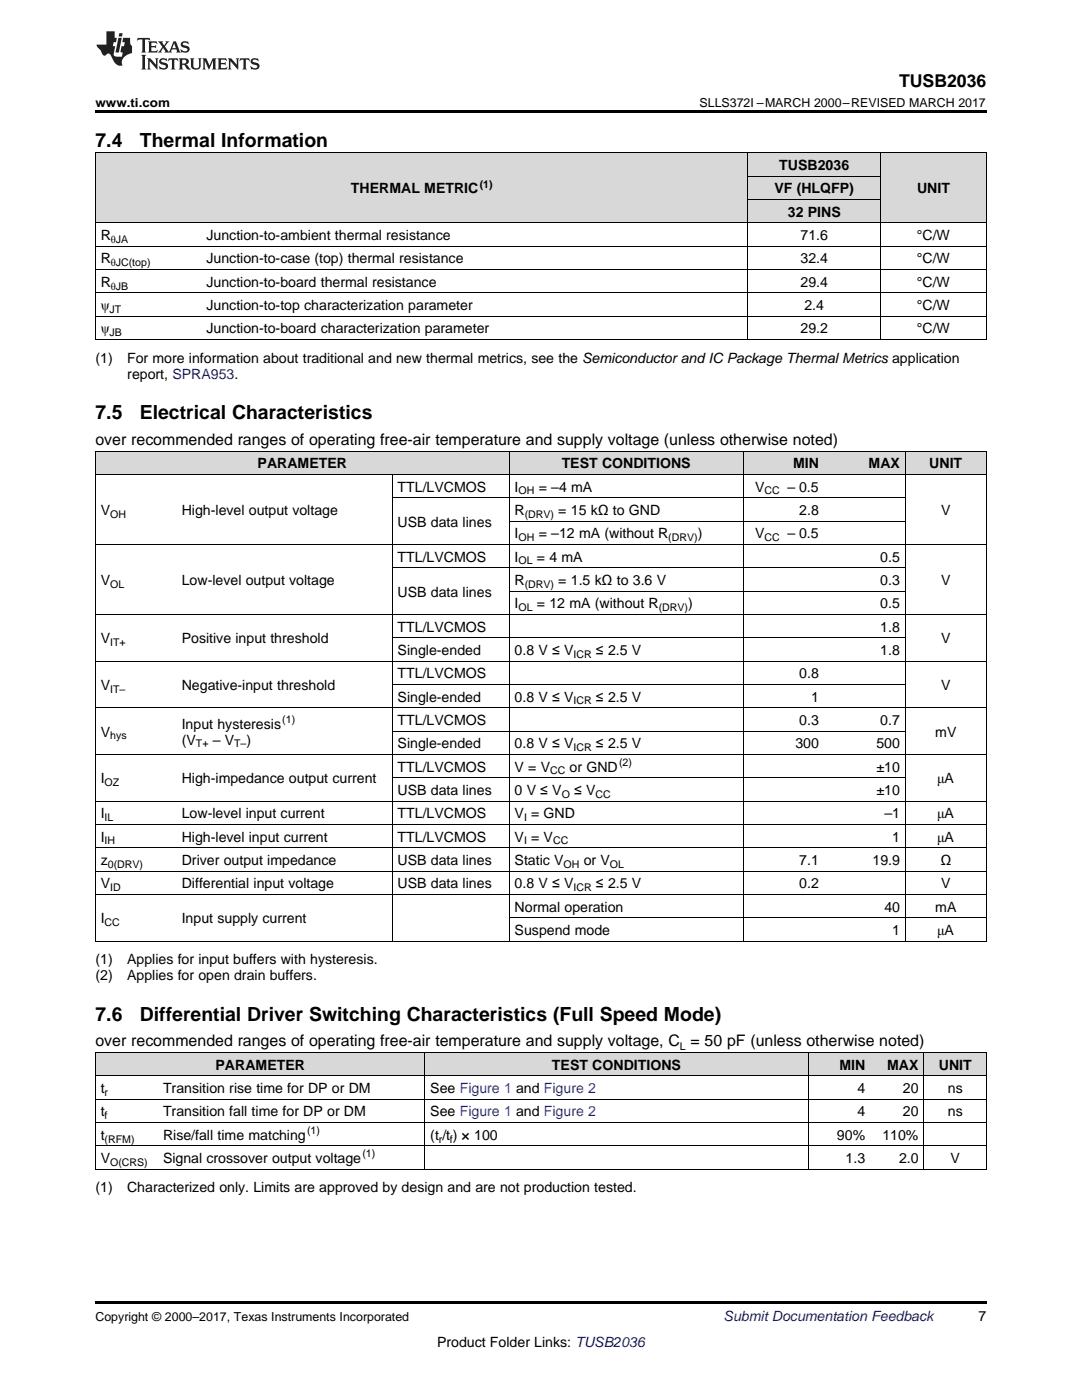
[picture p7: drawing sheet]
<svg xmlns="http://www.w3.org/2000/svg" width="216mm" height="279mm" viewBox="0 0 216 279" stroke-linecap="round" stroke-linejoin="round" font-family="sans-serif">
<defs><g id="words">
<g font-size="3.9">
<text x="19" y="29.3">7.4</text>
<text x="27.9" y="29.3">Thermal Information</text>
<text x="19" y="83.6">7.5</text>
<text x="27.9" y="83.6">Electrical Characteristics</text>
<text x="19" y="203.7">7.6</text>
<text x="27.9" y="203.7">Differential Driver Switching Characteristics (Full Speed Mode)</text>
</g>
<text font-size="3.5" x="179.4" y="17.3">TUSB2036</text>
<g font-size="3.2">
<text x="19" y="88.8">over recommended ranges of operating free-air temperature and supply voltage (unless otherwise noted)</text>
<text x="19" y="208.8">over recommended ranges of operating free-air temperature and supply voltage, C = 50 pF (unless otherwise noted)</text>
</g>
<g font-size="2.8">
<text x="155.5" y="33.9">TUSB2036</text>
<text x="70" y="38.6">THERMAL METRIC</text>
<text x="154.5" y="38.6">VF (HLQFP)</text>
<text x="183" y="38.6">UNIT</text>
<text x="20.1" y="47.9">R</text>
<text x="41.2" y="47.9">Junction-to-ambient thermal resistance</text>
<text x="157.2" y="43.3">32 PINS</text>
<text x="159.7" y="47.9">71.6</text>
<text x="183" y="47.9">°C/W</text>
<text x="20.1" y="52.6">R</text>
<text x="41.2" y="52.6">Junction-to-case (top) thermal resistance</text>
<text x="159.7" y="52.6">32.4</text>
<text x="183" y="52.6">°C/W</text>
<text x="20.1" y="57.2">R</text>
<text x="41.2" y="57.2">Junction-to-board thermal resistance</text>
<text x="159.7" y="57.2">29.4</text>
<text x="183" y="57.2">°C/W</text>
<text x="20.1" y="61.9">ψ</text>
<text x="41.2" y="61.9">Junction-to-top characterization parameter</text>
<text x="160.5" y="61.9">2.4</text>
<text x="183" y="61.9">°C/W</text>
<text x="20.1" y="66.5">ψ</text>
<text x="41.2" y="66.5">Junction-to-board characterization parameter</text>
<text x="159.7" y="66.5">29.2</text>
<text x="183" y="66.5">°C/W</text>
<text x="19" y="72.4">(1)</text>
<text x="25.4" y="72.4">For more information about traditional and new thermal metrics, see the Semiconductor and IC Package Thermal Metrics application</text>
<text x="25.4" y="75.6">report, SPRA953.</text>
<text x="51.4" y="93.5">PARAMETER</text>
<text x="112.1" y="93.5">TEST CONDITIONS</text>
<text x="158.3" y="93.5">MIN</text>
<text x="173.3" y="93.5">MAX</text>
<text x="185.4" y="93.5">UNIT</text>
<text x="79.3" y="98.1">TTL/LVCMOS</text>
<text x="102.7" y="98.1">I</text>
<text x="107.5" y="98.1">= –4 mA</text>
<text x="150.7" y="98.1">V</text>
<text x="157.1" y="98.1">– 0.5</text>
<text x="20.1" y="102.8">V</text>
<text x="36.3" y="102.8">High-level output voltage</text>
<text x="79.3" y="105.1">USB data lines</text>
<text x="102.7" y="102.8">R</text>
<text x="102.7" y="107.4">I</text>
<text x="107.5" y="107.4">= –12 mA (without R</text>
<text x="111.4" y="102.8">= 15 kΩ to GND</text>
<text x="139.2" y="107.4">)</text>
<text x="150.7" y="107.4">V</text>
<text x="157.1" y="107.4">– 0.5</text>
<text x="159.5" y="102.8">2.8</text>
<text x="187.8" y="102.8">V</text>
<text x="79.3" y="112.1">TTL/LVCMOS</text>
<text x="102.7" y="112.1">I</text>
<text x="107.1" y="112.1">= 4 mA</text>
<text x="175.6" y="112.1">0.5</text>
<text x="20.1" y="116.7">V</text>
<text x="36.3" y="116.7">Low-level output voltage</text>
<text x="79.3" y="119.1">USB data lines</text>
<text x="102.7" y="116.7">R</text>
<text x="111.4" y="116.7">= 1.5 kΩ to 3.6 V</text>
<text x="175.6" y="116.7">0.3</text>
<text x="187.8" y="116.7">V</text>
<text x="102.7" y="121.4">I</text>
<text x="107.1" y="121.4">= 12 mA (without R</text>
<text x="137.3" y="121.4">)</text>
<text x="175.6" y="121.4">0.5</text>
<text x="20.1" y="128.4">V</text>
<text x="36.3" y="128.4">Positive input threshold</text>
<text x="79.3" y="126">TTL/LVCMOS</text>
<text x="79.3" y="130.7">Single-ended</text>
<text x="102.7" y="130.7">0.8 V ≤ V</text>
<text x="118.9" y="130.7">≤ 2.5 V</text>
<text x="175.6" y="126">1.8</text>
<text x="175.6" y="130.7">1.8</text>
<text x="187.8" y="128.4">V</text>
<text x="20.1" y="137.7">V</text>
<text x="36.3" y="137.7">Negative-input threshold</text>
<text x="79.3" y="135.4">TTL/LVCMOS</text>
<text x="159.5" y="135.4">0.8</text>
<text x="187.8" y="137.7">V</text>
<text x="79.3" y="140">Single-ended</text>
<text x="102.7" y="140">0.8 V ≤ V</text>
<text x="118.9" y="140">≤ 2.5 V</text>
<text x="161.9" y="140">1</text>
<text x="20.1" y="147">V</text>
<text x="36.3" y="145.4">Input hysteresis</text>
<text x="36.3" y="148.6">(V</text>
<text x="42.4" y="148.6">– V</text>
<text x="49.2" y="148.6">)</text>
<text x="79.3" y="144.7">TTL/LVCMOS</text>
<text x="79.3" y="149.3">Single-ended</text>
<text x="102.7" y="149.3">0.8 V ≤ V</text>
<text x="118.9" y="149.3">≤ 2.5 V</text>
<text x="158.7" y="149.3">300</text>
<text x="159.5" y="144.7">0.3</text>
<text x="174.9" y="149.3">500</text>
<text x="175.6" y="144.7">0.7</text>
<text x="186.6" y="147">mV</text>
<text x="79.3" y="154">TTL/LVCMOS</text>
<text x="102.7" y="154">V = V</text>
<text x="113.7" y="154">or GND</text>
<text x="174.9" y="154">±10</text>
<text x="20.1" y="156.3">I</text>
<text x="36.3" y="156.3">High-impedance output current</text>
<text x="79.3" y="158.6">USB data lines</text>
<text x="102.7" y="158.6">0 V ≤ V</text>
<text x="114.5" y="158.6">≤ V</text>
<text x="174.9" y="158.6">±10</text>
<text x="187" y="156.3">μA</text>
<text x="20.1" y="163.3">I</text>
<text x="20.1" y="168">I</text>
<text x="36.3" y="163.3">Low-level input current</text>
<text x="36.3" y="168">High-level input current</text>
<text x="79.3" y="163.3">TTL/LVCMOS</text>
<text x="79.3" y="168">TTL/LVCMOS</text>
<text x="102.7" y="163.3">V = GND</text>
<text x="102.7" y="168">V = V</text>
<text x="176.5" y="163.3">–1</text>
<text x="178" y="168">1</text>
<text x="187" y="163.3">μA</text>
<text x="187" y="168">μA</text>
<text x="20.1" y="172.6">z</text>
<text x="36.3" y="172.6">Driver output impedance</text>
<text x="79.3" y="172.6">USB data lines</text>
<text x="102.7" y="172.6">Static V</text>
<text x="116.5" y="172.6">or V</text>
<text x="159.5" y="172.6">7.1</text>
<text x="174.1" y="172.6">19.9</text>
<text x="187.6" y="172.6">Ω</text>
<text x="20.1" y="177.3">V</text>
<text x="36.3" y="177.3">Differential input voltage</text>
<text x="79.3" y="177.3">USB data lines</text>
<text x="102.7" y="177.3">0.8 V ≤ V</text>
<text x="118.9" y="177.3">≤ 2.5 V</text>
<text x="159.5" y="177.3">0.2</text>
<text x="187.8" y="177.3">V</text>
<text x="20.1" y="184.3">I</text>
<text x="36.3" y="184.3">Input supply current</text>
<text x="102.7" y="181.9">Normal operation</text>
<text x="176.5" y="181.9">40</text>
<text x="186.6" y="181.9">mA</text>
<text x="102.7" y="186.6">Suspend mode</text>
<text x="178" y="186.6">1</text>
<text x="187" y="186.6">μA</text>
<text x="19" y="192.4">(1)</text>
<text x="19" y="195.6">(2)</text>
<text x="25.4" y="192.4">Applies for input buffers with hysteresis.</text>
<text x="25.4" y="195.6">Applies for open drain buffers.</text>
<text x="43" y="213.5">PARAMETER</text>
<text x="110.1" y="213.5">TEST CONDITIONS</text>
<text x="167.5" y="213.5">MIN</text>
<text x="177" y="213.5">MAX</text>
<text x="187.3" y="213.5">UNIT</text>
<text x="20.1" y="218.2">t</text>
<text x="32.5" y="218.2">Transition rise time for DP or DM</text>
<text x="85.9" y="218.2">See Figure 1 and Figure 2</text>
<text x="171.1" y="218.2">4</text>
<text x="180.2" y="218.2">20</text>
<text x="189.1" y="218.2">ns</text>
<text x="20.1" y="222.8">t</text>
<text x="20.1" y="227.5">t</text>
<text x="32.5" y="222.8">Transition fall time for DP or DM</text>
<text x="32.5" y="227.5">Rise/fall time matching</text>
<text x="85.9" y="222.8">See Figure 1 and Figure 2</text>
<text x="85.9" y="227.5">(t /t ) × 100</text>
<text x="167" y="227.5">90%</text>
<text x="171.1" y="222.8">4</text>
<text x="176.1" y="227.5">110%</text>
<text x="180.2" y="222.8">20</text>
<text x="189.1" y="222.8">ns</text>
<text x="20.1" y="232.1">V</text>
<text x="32.5" y="232.1">Signal crossover output voltage</text>
<text x="168.7" y="232.1">1.3</text>
<text x="179.4" y="232.1">2.0</text>
<text x="189.7" y="232.1">V</text>
<text x="19" y="238">(1)</text>
<text x="25.4" y="238">Characterized only. Limits are approved by design and are not production tested.</text>
<text x="195.3" y="263.6">7</text>
<text x="87.2" y="268.9">Product Folder Links: TUSB2036</text>
</g>
<text font-size="2.8" fill="#0000c8" x="144.4" y="263.6">Submit Documentation Feedback</text>
<g font-size="2.5">
<text x="19" y="21.4">www.ti.com</text>
<text x="139.6" y="21.4">SLLS372I –MARCH 2000–REVISED MARCH 2017</text>
<text x="19" y="263.6">Copyright © 2000–2017, Texas Instruments Incorporated</text>
</g>
<g font-size="2.1">
<text x="95.7" y="37.5">(1)</text>
<text x="22.1" y="48.5">θJA</text>
<text x="22.1" y="53.1">θJC(top)</text>
<text x="22.1" y="57.8">θJB</text>
<text x="21.9" y="62.4">JT</text>
<text x="21.9" y="67.1">JB</text>
<text x="103.5" y="98.7">OH</text>
<text x="152.5" y="98.7">CC</text>
<text x="22" y="103.3">OH</text>
<text x="103.5" y="108">OH</text>
<text x="104.7" y="103.3">(DRV)</text>
<text x="133.4" y="108">(DRV)</text>
<text x="152.5" y="108">CC</text>
<text x="103.5" y="112.6">OL</text>
<text x="22" y="117.3">OL</text>
<text x="104.7" y="117.3">(DRV)</text>
<text x="103.5" y="122">OL</text>
<text x="131.4" y="122">(DRV)</text>
<text x="22" y="128.9">IT+</text>
<text x="114.4" y="131.3">ICR</text>
<text x="22" y="138.3">IT–</text>
<text x="114.4" y="140.6">ICR</text>
<text x="22" y="147.6">hys</text>
<text x="39.1" y="149.2">T+</text>
<text x="46.7" y="149.2">T–</text>
<text x="56.3" y="144.3">(1)</text>
<text x="114.4" y="149.9">ICR</text>
<text x="109.8" y="154.6">CC</text>
<text x="123.5" y="152.9">(2)</text>
<text x="20.9" y="156.9">OZ</text>
<text x="112.1" y="159.2">O</text>
<text x="118.8" y="159.2">CC</text>
<text x="20.9" y="163.9">IL</text>
<text x="104.6" y="163.9">I</text>
<text x="20.9" y="168.5">IH</text>
<text x="21.5" y="173.2">0(DRV)</text>
<text x="104.6" y="168.5">I</text>
<text x="110.3" y="168.5">CC</text>
<text x="112.5" y="173.2">OH</text>
<text x="121.7" y="173.2">OL</text>
<text x="22" y="177.8">ID</text>
<text x="114.4" y="177.8">ICR</text>
<text x="20.9" y="184.8">CC</text>
<text x="135.7" y="209.5">L</text>
<text x="20.9" y="218.7">r</text>
<text x="20.9" y="223.4">f</text>
<text x="61.3" y="226.3">(1)</text>
<text x="20.9" y="228">(RFM)</text>
<text x="22" y="232.7">O(CRS)</text>
<text x="72.3" y="231">(1)</text>
<text x="87.6" y="228">r</text>
<text x="89.8" y="228">f</text>
</g>
</g></defs>
<g fill="#d8d8d8">
<path d="M19 210.1h12.5v4.7h-12.5z"/>
<path d="M31.5 210.1h53.3v4.7h-53.3z"/>
<path d="M84.8 210.1h76.5v4.7h-76.5z"/>
<path d="M161.3 210.1h12.4v4.7h-12.4z"/>
<path d="M173.7 210.1h10.7v4.7h-10.7z"/>
<path d="M184.4 210.1h12.4v4.7h-12.4z"/>
<path d="M19 90.1h16.2v4.6h-16.2z"/>
<path d="M35.2 90.1h43.1v4.6h-43.1z"/>
<path d="M78.3 90.1h23.3v4.6h-23.3z"/>
<path d="M101.6 90.1h46.7v4.6h-46.7z"/>
<path d="M148.3 90.1h16.2v4.6h-16.2z"/>
<path d="M164.5 90.1h16.2v4.6h-16.2z"/>
<path d="M180.7 90.1h16.1v4.6h-16.1z"/>
<path d="M19 30.6h21.1v13.9h-21.1z"/>
<path d="M40.1 30.6h109.2v13.9h-109.2z"/>
<path d="M175.7 30.6h21.1v13.9h-21.1z"/>
<path d="M149.3 39.9h26.4v4.6h-26.4z"/>
<path d="M149.3 35.2h26.4v4.7h-26.4z"/>
<path d="M149.3 30.6h26.4v4.6h-26.4z"/>
</g>
<g fill="#000">
<path d="M19 22h177.8v.5h-177.8zM19 67.8h.2zM149.2 67.8h.1zM175.6 67.8h.1zM196.7 67.8h.1zM19 187.8l.2 .1zM78.2 187.8l.1 .1zM101.5 187.8l.1 .1zM148.2 187.8l.1 .1zM164.4 187.8l.1 .1zM180.6 187.8l.1 .1zM196.7 187.8l.1 .1z"/>
<path d="M19 233.4h.2zM84.7 233.4h.1zM161.2 233.4h.1zM173.6 233.4h.1zM184.3 233.4h.1zM196.7 233.4h.1zM19 259.7h177.8v.5h-177.8z"/>
</g>
<g fill="none" stroke="#000" stroke-width=".2">
<path d="M19 30.5h177.8M19.1 30.5v37.3M149.2 30.5v37.3M149.3 39.8h26.4M149.3 35.2h26.4M175.7 30.5v37.3M196.8 30.5v37.3M19 58.4h177.8M19 53.8h177.8M19 49.1h177.8M19 44.5h177.8M19 67.8h177.8"/>
<path d="M19 63.1h177.8M19 94.7h177.8M19 90h177.8M19.1 90v97.9M78.2 94.7v93.2M78.3 99.3h102.4M101.6 90v97.9M148.3 90v97.9M180.6 90v97.9M196.8 90v97.9M19 108.6h177.8M78.3 113.3h102.4"/>
<path d="M101.6 118h79.1M101.6 104h79.1M19 131.9h177.8M19 122.6h177.8M78.3 136.6h102.4M78.3 127.3h102.4M19 159.9h177.8M19 150.5h177.8M19 141.2h177.8M78.3 155.2h102.4M78.3 145.9h102.4M19 178.5h177.8"/>
<path d="M19 173.8h177.8M19 169.2h177.8M19 164.5h177.8M19 187.8h177.8M101.6 183.1h95.2M19 210.1h177.8v23.3M19 219.4h177.8M19 214.7h177.8M19.1 210.1v23.3M84.8 210.1v23.3M161.2 210.1v23.3M184.3 210.1v23.3"/>
<path d="M19 233.3h177.8M19 228.7h177.8M19 224h177.8"/>
</g>
<g fill="#231f20">
<path d="M27.5 7.6l-.1 .5 .4-.2h.6v.1v2.1l-.2 .4h1l-.3-.4v-2.1l.1-.1h.5l.5 .2-.2-.5zM29.5 8.3l.2 .3v1.5l-.2 .4h1.8l.2-.6a1.04 1.04 0 0 1-1.3 .2v-.7h.6l.3 .2v-.6l-.3 .2h-.6v-.6l.8-.1 .4 .3-.2-.5zM31.5 8.3l.9 1.1-.9 1.1h.8l-.2-.2 .5-.7 .4 .7-.2 .2h1.5l-.1-.2 .1-.4h.9l.1 .4-.2 .2h1l-.3-.3-.7-1.9h-.5l-.9 2-.8-1 .9-1h-.8l.1 .3-.3 .5-.4-.6 .2-.2zM34.7 8.6l.4 1h-.7zM36.3 8.4a.63 .63 0 0 0-.2 .7 .63 .63 0 0 0 .6 .4l.6 .2 .1 .2a.75 .75 0 0 1-.7 .4 .75 .75 0 0 1-.6-.5l.1 .7 .1-.1a1.11 1.11 0 0 0 1.5-.6 1.13 1.13 0 0 0-1.2-.8l-.1-.4a1.04 1.04 0 0 1 1.2 .2l-.2-.5-.1 .1-.5-.2zM28.2 10.9l.2 .4v2.2l-.2 .4h1l-.3-.4v-2.2l.3-.4zM29.3 11.6l.3 .4v1.5l-.3 .4h.8l-.2-.4v-1.3l1.5 1.7v-1.9l.2-.4h-.7l.2 .4v.9l-1.1-1.3zM32 11.8a.62 .62 0 0 0-.2 .7 .62 .62 0 0 0 .6 .4l.6 .1 .1 .3a.76 .76 0 0 1-.7 .3 .76 .76 0 0 1-.6-.4l.1 .7 .1-.1a1.11 1.11 0 0 0 1.5-.6 1.13 1.13 0 0 0-1.2-.8l-.1-.4a1.04 1.04 0 0 1 1.2 .2l-.2-.6-.1 .1-.5-.1zM33.7 11.6l-.2 .6a.61 .61 0 0 1 .8-.3v1.6l-.2 .4h.9l-.2-.4v-1.6a.63 .63 0 0 1 .8 .3l-.2-.6zM35.6 11.6l.3 .4v1.5l-.3 .4h1l-.2-.2v-.8l.5 .2a.76 .76 0 0 0 1.2 .7l-1-1a.58 .58 0 0 0 .6-.5 .58 .58 0 0 0-.5-.6zM36.4 11.9h.1a.45 .45 0 0 1 .5 .1 .45 .45 0 0 1 .1 .5l-.7 .2zM37.9 11.6l.2 .2a2.17 2.17 0 0 0 .3 1.9 .99 .99 0 0 0 1.6-.6v-1.1l.2-.4h-.7l.2 .2a1.92 1.92 0 0 1-.2 1.8 .6 .6 0 0 1-.9-.5v-1.1l.2-.4zM40.4 11.6l.2 .4v1.5l-.2 .4h.7l-.2-.4v-1.4l.8 1.8 .8-1.8v1.4l-.2 .4h.9l-.2-.4v-1.5l.2-.4h-.8l-.6 1.5-.6-1.5zM43.4 11.6l.2 .4v1.5l-.2 .4h1.8l.2-.6a1.04 1.04 0 0 1-1.3 .1v-.6h.5l.4 .2v-.6l-.4 .2h-.5v-.7h.8l.3 .3-.1-.6zM45.5 11.6l.2 .4v1.5l-.2 .4h.7l-.2-.4v-1.3l1.5 1.7v-1.9l.2-.4h-.7l.2 .4v.9l-1.1-1.3zM47.9 11.6l-.1 .6a.61 .61 0 0 1 .8-.3v1.6l-.3 .4h1l-.3-.4 .1-1.6a.63 .63 0 0 1 .7 .3l-.1-.6zM50.2 11.8a.62 .62 0 0 0-.2 .7 .62 .62 0 0 0 .6 .4l.6 .1 .2 .3a.76 .76 0 0 1-.8 .3 .76 .76 0 0 1-.6-.4l.1 .7 .2-.1a1.11 1.11 0 0 0 1.5-.6 1.13 1.13 0 0 0-1.3-.8l-.1-.4a1.04 1.04 0 0 1 1.2 .2l-.1-.6-.2 .1-.5-.1z"/>
<path d="M21.2 6.3v2.6h-1.9l.1 .4 .7 .9a.91 .91 0 0 0 1 .8 .56 .56 0 0 1 .5-.3 .56 .56 0 0 1 .5 .3l.4 .8a1.53 1.53 0 0 0 1.9 1.2 1.54 1.54 0 0 1 1-2.1l.9-.3v-1.4a1.52 1.52 0 0 1-.3-1.6h-1.4l-.2 .8h.5l-.2 .8h-.4l-.2 1v.2l.4 .1-.2 .8a1.93 1.93 0 0 1-1.6-.3l.3-1.8h-.5l.2-.8h.4l.2-.8h-.4v-1.3zM23.6 7.6l-.6 2.9h.7l.6-2.9zM23.8 6.6l-.1 .7h.6l.2-.7z"/>
</g>
<use href="#words"/>
</svg>
